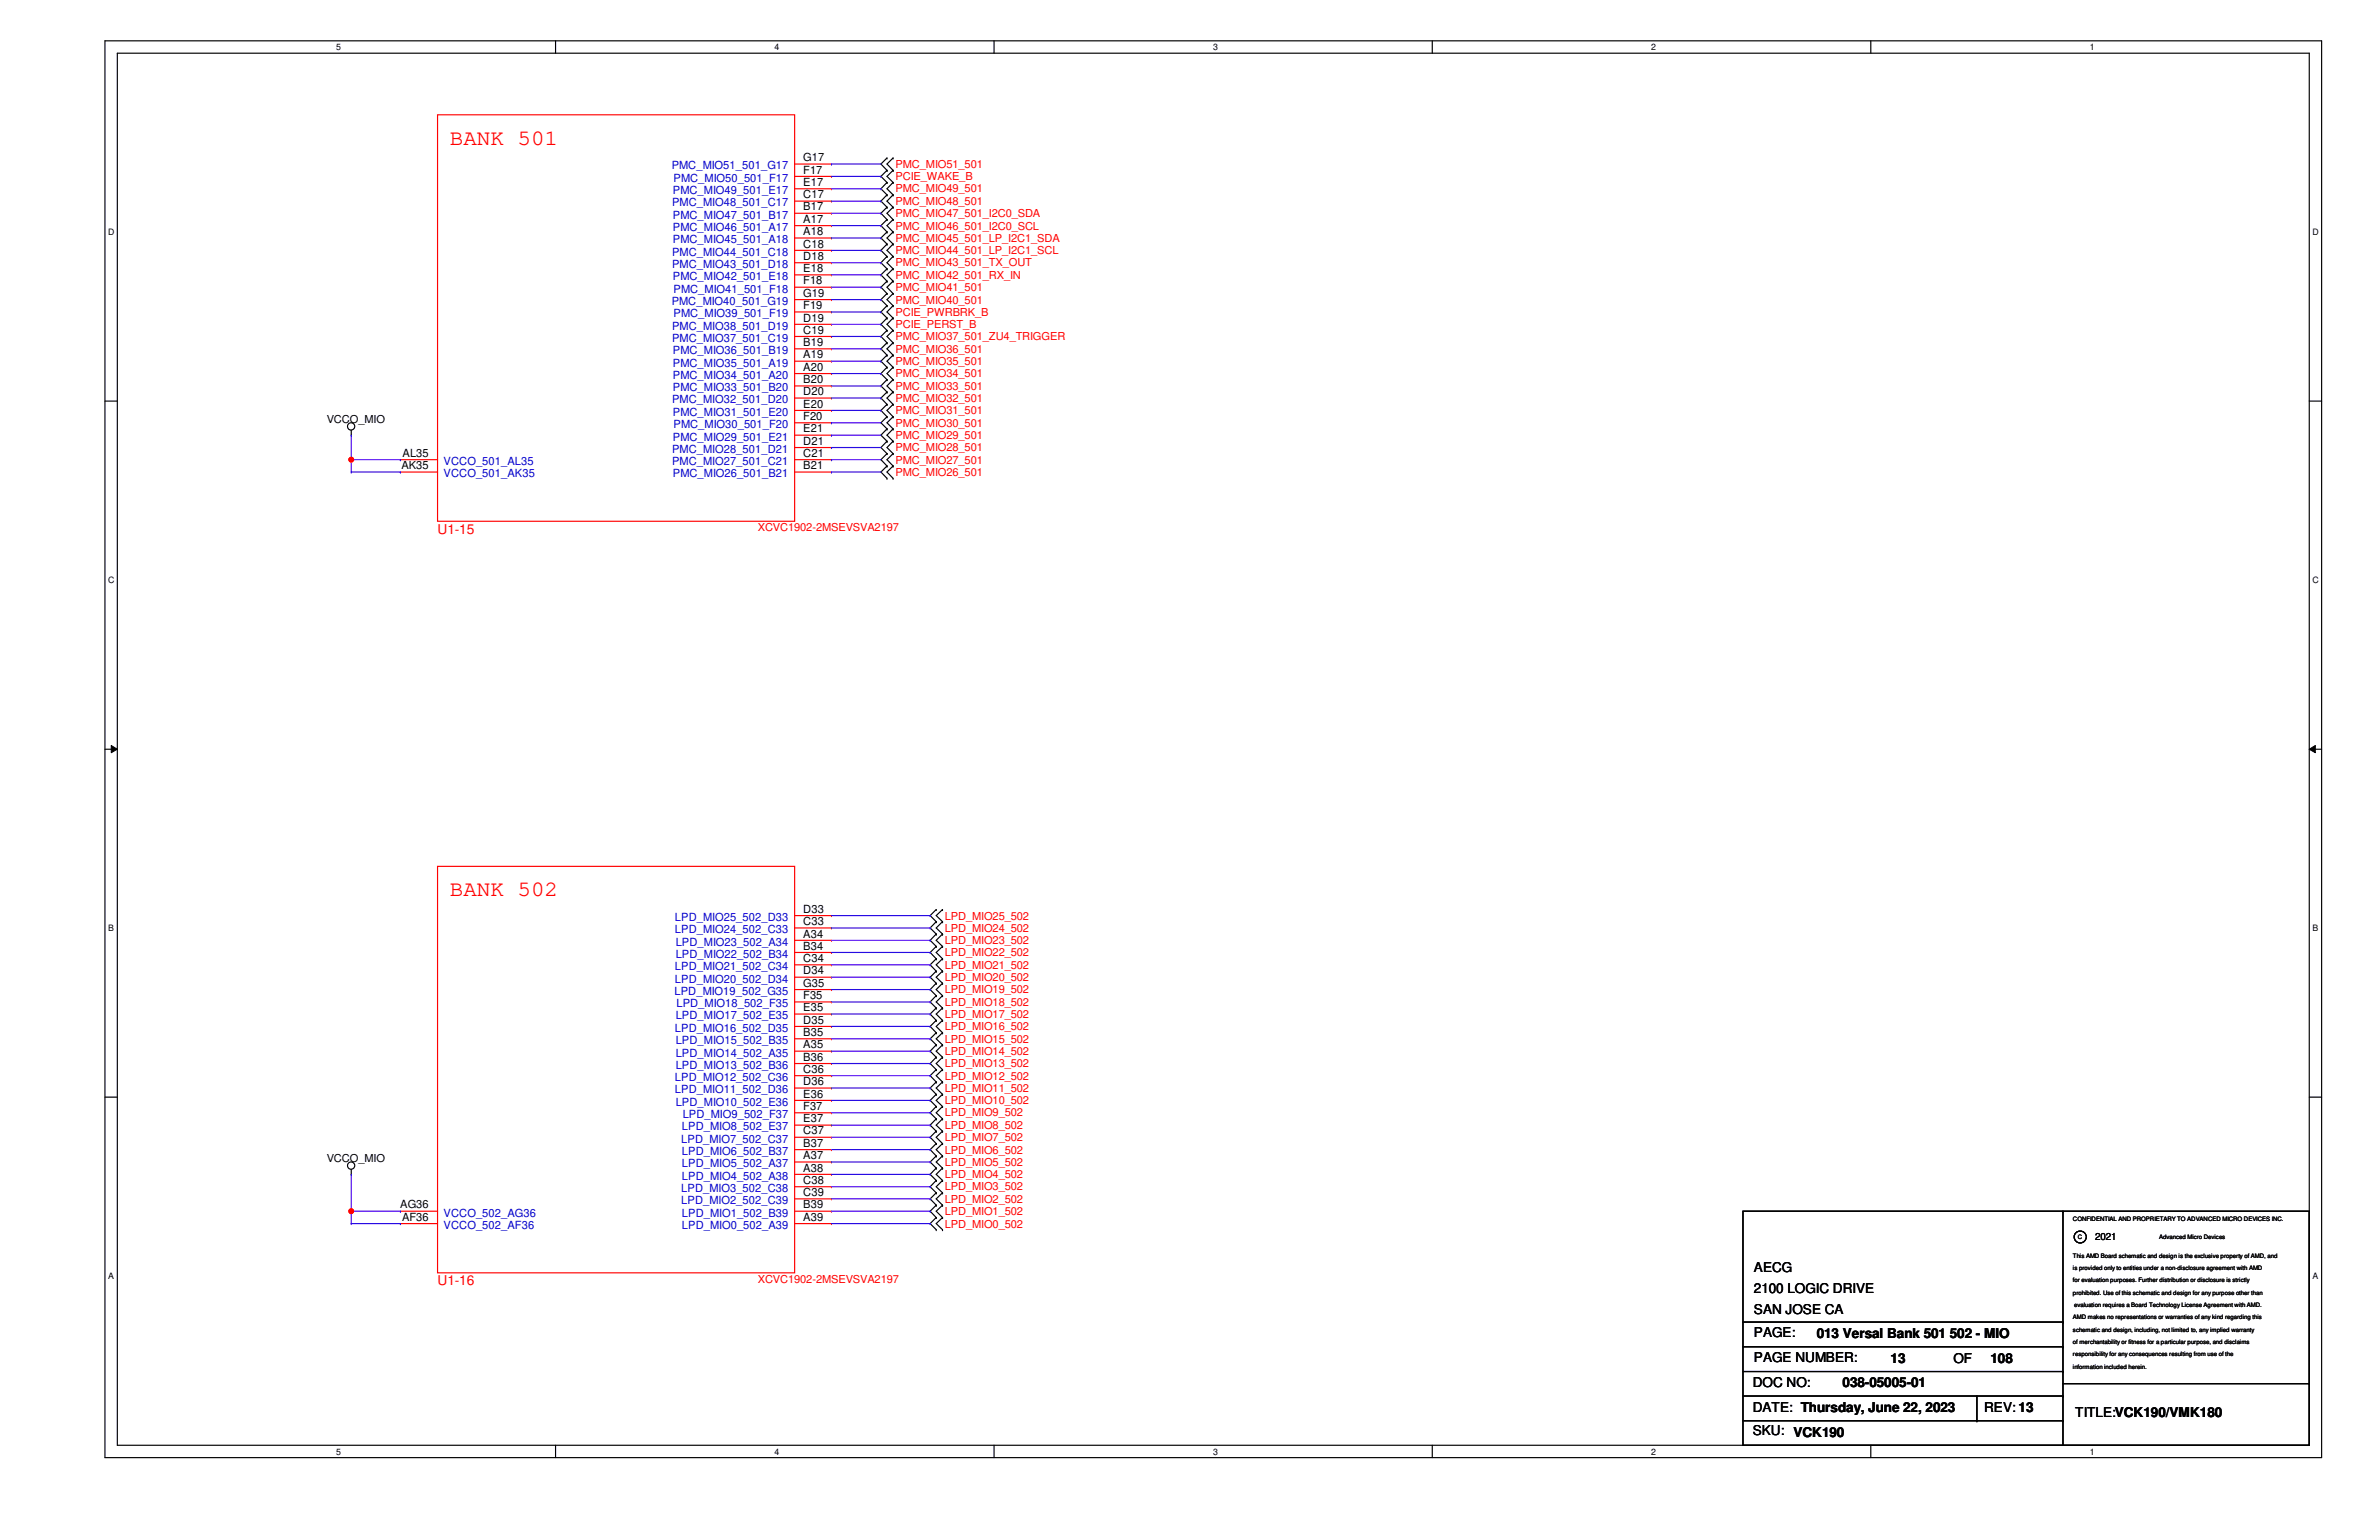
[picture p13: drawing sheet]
<svg xmlns="http://www.w3.org/2000/svg" width="432mm" height="279mm" viewBox="0 0 432 279" stroke-linecap="round" stroke-linejoin="round" font-family="sans-serif">
<defs><g id="words">
<g font-size="4" fill="#f00">
<text x="81.7" y="26.3">BANK 501</text>
<text x="81.7" y="162.6">BANK 502</text>
</g>
<g font-size="2.5" fill="#f00">
<text x="79.4" y="96.8">U1-15</text>
<text x="79.4" y="233.2">U1-16</text>
</g>
<g font-size="2.5">
<text x="318.3" y="230.7">AECG</text>
<text x="318.3" y="234.5">2100 LOGIC DRIVE</text>
<text x="318.3" y="238.3">SAN JOSE CA</text>
<text x="318.3" y="242.6">PAGE:</text>
<text x="329.7" y="242.8">013 Versal Bank 501 502 - MIO</text>
<text x="318.1" y="251.7">DOC NO:</text>
<text x="318.3" y="247.1">PAGE NUMBER:</text>
<text x="334.4" y="251.7">038-05005-01</text>
<text x="343.2" y="247.3">13</text>
<text x="354.5" y="247.3">OF</text>
<text x="361.3" y="247.3">108</text>
<text x="318.1" y="256.2">DATE: Thursday, June 22, 2023</text>
<text x="360.1" y="256.2">REV: 13</text>
<text x="376.7" y="257.1">TITLE:VCK190/VMK180</text>
<text x="318.1" y="260.4">SKU: VCK190</text>
</g>
<g font-size="2">
<text x="145.8" y="29.3">G17</text>
<text x="145.8" y="31.5">F17</text>
<text x="145.8" y="33.7">E17</text>
<text x="145.8" y="36">C17</text>
<text x="145.8" y="38.2">B17</text>
<text x="145.8" y="40.4">A17</text>
<text x="145.8" y="42.7">A18</text>
<text x="145.8" y="44.9">C18</text>
<text x="145.8" y="47.2">D18</text>
<text x="145.8" y="49.4">E18</text>
<text x="145.8" y="51.6">F18</text>
<text x="145.8" y="53.8">G19</text>
<text x="145.8" y="56.1">F19</text>
<text x="145.8" y="58.3">D19</text>
<text x="145.8" y="60.5">C19</text>
<text x="145.8" y="62.8">B19</text>
<text x="145.8" y="65">A19</text>
<text x="145.8" y="67.3">A20</text>
<text x="145.8" y="69.5">B20</text>
<text x="145.8" y="71.7">D20</text>
<text x="59.3" y="76.7">VCCO_MIO</text>
<text x="145.8" y="74">E20</text>
<text x="145.8" y="76.2">F20</text>
<text x="73.1" y="82.9">AL35</text>
<text x="145.8" y="78.4">E21</text>
<text x="145.8" y="80.7">D21</text>
<text x="145.8" y="82.9">C21</text>
<text x="72.9" y="85.1">AK35</text>
<text x="145.8" y="85.1">B21</text>
<text x="145.8" y="165.6">D33</text>
<text x="145.8" y="167.9">C33</text>
<text x="145.8" y="170.1">A34</text>
<text x="145.8" y="172.3">B34</text>
<text x="145.8" y="174.5">C34</text>
<text x="145.8" y="176.8">D34</text>
<text x="145.8" y="179">G35</text>
<text x="145.8" y="181.3">F35</text>
<text x="145.8" y="183.5">E35</text>
<text x="145.8" y="185.7">D35</text>
<text x="145.8" y="188">B35</text>
<text x="145.8" y="190.2">A35</text>
<text x="145.8" y="192.4">B36</text>
<text x="145.8" y="194.6">C36</text>
<text x="145.8" y="196.9">D36</text>
<text x="145.8" y="199.1">E36</text>
<text x="145.8" y="201.4">F37</text>
<text x="145.8" y="203.6">E37</text>
<text x="145.8" y="205.8">C37</text>
<text x="145.8" y="208.1">B37</text>
<text x="59.3" y="210.9">VCCO_MIO</text>
<text x="145.8" y="210.3">A37</text>
<text x="145.8" y="212.6">A38</text>
<text x="145.8" y="214.8">C38</text>
<text x="72.6" y="219.2">AG36</text>
<text x="73" y="221.5">AF36</text>
<text x="145.8" y="217">C39</text>
<text x="145.8" y="219.2">B39</text>
<text x="145.8" y="221.5">A39</text>
</g>
<g font-size="2" fill="#00c">
<text x="121.9" y="30.7">PMC_MIO51_501_G17</text>
<text x="122.1" y="35.2">PMC_MIO49_501_E17</text>
<text x="122.3" y="33">PMC_MIO50_501_F17</text>
<text x="122" y="37.5">PMC_MIO48_501_C17</text>
<text x="122.1" y="39.7">PMC_MIO47_501_B17</text>
<text x="122.1" y="41.9">PMC_MIO46_501_A17</text>
<text x="122" y="46.4">PMC_MIO44_501_C18</text>
<text x="122.1" y="44.2">PMC_MIO45_501_A18</text>
<text x="122" y="48.6">PMC_MIO43_501_D18</text>
<text x="122.1" y="50.8">PMC_MIO42_501_E18</text>
<text x="122.3" y="53.1">PMC_MIO41_501_F18</text>
<text x="121.9" y="55.3">PMC_MIO40_501_G19</text>
<text x="122" y="59.8">PMC_MIO38_501_D19</text>
<text x="122.3" y="57.6">PMC_MIO39_501_F19</text>
<text x="122" y="62">PMC_MIO37_501_C19</text>
<text x="122.1" y="64.3">PMC_MIO36_501_B19</text>
<text x="122.1" y="66.5">PMC_MIO35_501_A19</text>
<text x="122.1" y="68.7">PMC_MIO34_501_A20</text>
<text x="122.1" y="71">PMC_MIO33_501_B20</text>
<text x="122" y="73.2">PMC_MIO32_501_D20</text>
<text x="122.1" y="75.4">PMC_MIO31_501_E20</text>
<text x="122.3" y="77.7">PMC_MIO30_501_F20</text>
<text x="122" y="82.2">PMC_MIO28_501_D21</text>
<text x="122.1" y="79.9">PMC_MIO29_501_E21</text>
<text x="80.5" y="84.4">VCCO_501_AL35</text>
<text x="80.5" y="86.6">VCCO_501_AK35</text>
<text x="122" y="84.4">PMC_MIO27_501_C21</text>
<text x="122.1" y="86.6">PMC_MIO26_501_B21</text>
<text x="122.5" y="167.1">LPD_MIO25_502_D33</text>
<text x="122.5" y="169.3">LPD_MIO24_502_C33</text>
<text x="122.6" y="171.6">LPD_MIO23_502_A34</text>
<text x="122.6" y="173.8">LPD_MIO22_502_B34</text>
<text x="122.5" y="176">LPD_MIO21_502_C34</text>
<text x="122.5" y="178.3">LPD_MIO20_502_D34</text>
<text x="122.4" y="180.5">LPD_MIO19_502_G35</text>
<text x="122.6" y="185">LPD_MIO17_502_E35</text>
<text x="122.8" y="182.8">LPD_MIO18_502_F35</text>
<text x="122.5" y="187.2">LPD_MIO16_502_D35</text>
<text x="122.6" y="189.4">LPD_MIO15_502_B35</text>
<text x="122.6" y="191.7">LPD_MIO14_502_A35</text>
<text x="122.5" y="196.1">LPD_MIO12_502_C36</text>
<text x="122.6" y="193.9">LPD_MIO13_502_B36</text>
<text x="122.5" y="198.4">LPD_MIO11_502_D36</text>
<text x="122.6" y="200.6">LPD_MIO10_502_E36</text>
<text x="123.9" y="202.9">LPD_MIO9_502_F37</text>
<text x="123.7" y="207.3">LPD_MIO7_502_C37</text>
<text x="123.8" y="205.1">LPD_MIO8_502_E37</text>
<text x="123.8" y="209.5">LPD_MIO6_502_B37</text>
<text x="123.8" y="211.8">LPD_MIO5_502_A37</text>
<text x="123.8" y="214">LPD_MIO4_502_A38</text>
<text x="80.5" y="220.7">VCCO_502_AG36</text>
<text x="123.7" y="216.3">LPD_MIO3_502_C38</text>
<text x="123.7" y="218.5">LPD_MIO2_502_C39</text>
<text x="123.8" y="220.7">LPD_MIO1_502_B39</text>
<text x="80.5" y="223">VCCO_502_AF36</text>
<text x="123.8" y="223">LPD_MIO0_502_A39</text>
</g>
<g font-size="2" fill="#f00">
<text x="162.6" y="30.5">PMC_MIO51_501</text>
<text x="162.6" y="34.9">PMC_MIO49_501</text>
<text x="162.6" y="32.7">PCIE_WAKE_B</text>
<text x="162.6" y="37.2">PMC_MIO48_501</text>
<text x="162.6" y="39.4">PMC_MIO47_501_I2C0_SDA</text>
<text x="162.6" y="41.7">PMC_MIO46_501_I2C0_SCL</text>
<text x="162.6" y="43.9">PMC_MIO45_501_LP_I2C1_SDA</text>
<text x="162.6" y="46.1">PMC_MIO44_501_LP_I2C1_SCL</text>
<text x="162.6" y="48.3">PMC_MIO43_501_TX_OUT</text>
<text x="162.6" y="50.6">PMC_MIO42_501_RX_IN</text>
<text x="162.6" y="52.8">PMC_MIO41_501</text>
<text x="162.6" y="55.1">PMC_MIO40_501</text>
<text x="162.6" y="59.5">PCIE_PERST_B</text>
<text x="162.6" y="57.3">PCIE_PWRBRK_B</text>
<text x="162.6" y="61.8">PMC_MIO37_501_ZU4_TRIGGER</text>
<text x="162.6" y="64">PMC_MIO36_501</text>
<text x="162.6" y="66.3">PMC_MIO35_501</text>
<text x="162.6" y="68.5">PMC_MIO34_501</text>
<text x="162.6" y="70.7">PMC_MIO33_501</text>
<text x="162.6" y="72.9">PMC_MIO32_501</text>
<text x="162.6" y="75.2">PMC_MIO31_501</text>
<text x="162.6" y="77.4">PMC_MIO30_501</text>
<text x="162.6" y="79.6">PMC_MIO29_501</text>
<text x="162.6" y="81.9">PMC_MIO28_501</text>
<text x="162.6" y="84.1">PMC_MIO27_501</text>
<text x="162.6" y="86.4">PMC_MIO26_501</text>
<text x="137.5" y="96.4">XCVC1902-2MSEVSVA2197</text>
<text x="171.5" y="166.8">LPD_MIO25_502</text>
<text x="171.5" y="169">LPD_MIO24_502</text>
<text x="171.5" y="171.3">LPD_MIO23_502</text>
<text x="171.5" y="173.5">LPD_MIO22_502</text>
<text x="171.5" y="175.8">LPD_MIO21_502</text>
<text x="171.5" y="178">LPD_MIO20_502</text>
<text x="171.5" y="180.2">LPD_MIO19_502</text>
<text x="171.5" y="182.5">LPD_MIO18_502</text>
<text x="171.5" y="184.7">LPD_MIO17_502</text>
<text x="171.5" y="186.9">LPD_MIO16_502</text>
<text x="171.5" y="189.2">LPD_MIO15_502</text>
<text x="171.5" y="191.4">LPD_MIO14_502</text>
<text x="171.5" y="193.6">LPD_MIO13_502</text>
<text x="171.5" y="195.9">LPD_MIO12_502</text>
<text x="171.5" y="198.1">LPD_MIO11_502</text>
<text x="171.5" y="200.4">LPD_MIO10_502</text>
<text x="171.5" y="202.6">LPD_MIO9_502</text>
<text x="171.5" y="204.8">LPD_MIO8_502</text>
<text x="171.5" y="207.1">LPD_MIO7_502</text>
<text x="171.5" y="209.3">LPD_MIO6_502</text>
<text x="171.5" y="211.5">LPD_MIO5_502</text>
<text x="171.5" y="213.7">LPD_MIO4_502</text>
<text x="171.5" y="216">LPD_MIO3_502</text>
<text x="171.5" y="218.2">LPD_MIO2_502</text>
<text x="171.5" y="220.5">LPD_MIO1_502</text>
<text x="171.5" y="222.7">LPD_MIO0_502</text>
<text x="137.5" y="232.7">XCVC1902-2MSEVSVA2197</text>
</g>
<text font-size="1.8" x="380.3" y="225">2021</text>
<g font-size="1.6">
<text x="61" y="9.1">5</text>
<text x="140.6" y="9.1">4</text>
<text x="220.2" y="9.1">3</text>
<text x="299.7" y="9.1">2</text>
<text x="379.3" y="9.1">1</text>
<text x="19.6" y="42.6">D</text>
<text x="419.7" y="42.6">D</text>
<text x="19.6" y="105.7">C</text>
<text x="419.7" y="105.7">C</text>
<text x="19.6" y="168.9">B</text>
<text x="419.7" y="168.9">B</text>
<text x="19.6" y="232">A</text>
<text x="419.7" y="232">A</text>
<text x="61" y="263.9">5</text>
<text x="140.6" y="263.9">4</text>
<text x="220.2" y="263.9">3</text>
<text x="299.7" y="263.9">2</text>
<text x="379.3" y="263.9">1</text>
</g>
<g font-size="1.1">
<text x="376.3" y="221.5">CONFIDENTIAL AND PROPRIETARY TO ADVANCED MICRO DEVICES INC.</text>
<text x="377.1" y="224.8">C</text>
<text x="391.9" y="224.8">Advanced Micro Devices</text>
<text x="376.3" y="232.7">for evaluation purposes. Further distribution or disclosure is strictly</text>
<text x="376.3" y="230.4">is provided only to entities under a non-disclosure agreement with AMD</text>
<text x="376.3" y="228.2">This AMD Board schematic and design is the exclusive property of AMD, and</text>
<text x="376.3" y="234.9">prohibited. Use of this schematic and design for any purpose other than</text>
<text x="376.3" y="239.4">AMD makes no representations or warranties of any kind regarding this</text>
<text x="376.5" y="237.2">evaluation requires a Board Technology License Agreement with AMD.</text>
<text x="376.3" y="241.6">schematic and design, including, not limited to, any implied warranty</text>
<text x="376.3" y="243.8">of merchantability or fitness for a particular purpose, and disclaims</text>
<text x="376.3" y="246.1">responsibility for any consequences resulting from use of the</text>
<text x="376.3" y="248.3">information included herein.</text>
</g>
</g></defs>
<path d="M19.1 7.4h402.3v257.1h-402.3zM21.3 9.7h397.8v252.5h-397.8z" fill="none" stroke="#000" stroke-width=".21"/>
<g fill="#fff">
<path d="M61 7.7h.9v1.7h-.9z"/>
<path d="M61 262.5h.9v1.7h-.9z"/>
</g>
<path d="M100.8 7.4v2.3M100.8 262.2v2.3" fill="none" stroke="#000" stroke-width=".21"/>
<g fill="#fff">
<path d="M140.6 7.7h.9v1.7h-.9z"/>
<path d="M140.6 262.5h.9v1.7h-.9z"/>
</g>
<path d="M180.4 7.4v2.3M180.4 262.2v2.3" fill="none" stroke="#000" stroke-width=".21"/>
<g fill="#fff">
<path d="M220.2 7.7h.9v1.7h-.9z"/>
<path d="M220.2 262.5h.9v1.7h-.9z"/>
</g>
<path d="M260 7.4v2.3M260 262.2v2.3" fill="none" stroke="#000" stroke-width=".21"/>
<g fill="#fff">
<path d="M299.7 7.7h.9v1.7h-.9z"/>
<path d="M299.7 262.5h.9v1.7h-.9z"/>
</g>
<path d="M339.6 7.4v2.3M339.6 262.2v2.3" fill="none" stroke="#000" stroke-width=".21"/>
<g fill="#fff">
<path d="M379.3 7.7h.9v1.7h-.9z"/>
<path d="M379.3 262.5h.9v1.7h-.9z"/>
<path d="M19.6 41.2h1.2v1.8h-1.2z"/>
<path d="M419.7 41.2h1.2v1.8h-1.2z"/>
<path d="M19.6 104.3h1.2v1.8h-1.2z"/>
<path d="M419.7 104.3h1.2v1.8h-1.2z"/>
</g>
<path d="M19.1 72.8h2.2M419.1 72.8h2.3" fill="none" stroke="#000" stroke-width=".21"/>
<g fill="#fff">
<path d="M19.6 167.5h1.1v1.7h-1.1z"/>
<path d="M419.7 167.5h1.1v1.7h-1.1z"/>
</g>
<path d="M19.1 135.9h2.2M419.1 135.9h2.3" fill="none" stroke="#000" stroke-width=".21"/>
<path d="M20.2 135.3l1.1 .6-1.1 .7zM419.1 135.9l1.1-.6v1.3z" fill="#000"/>
<path d="M20.2 135.3l1.1 .6-1.1 .7zM419.1 135.9l1.1-.6v1.3z" fill="none" stroke="#000" stroke-width=".18"/>
<g fill="#fff">
<path d="M19.6 230.6h1.1v1.8h-1.1z"/>
<path d="M419.7 230.6h1.1v1.8h-1.1z"/>
</g>
<g fill="none" stroke="#000" stroke-width=".21">
<path d="M161 28.7h.1M161 30.9h.1M161 33.1h.1M161 35.3h.1M161 37.6h.1M161 39.8h.1M161 28.7l-1.1 1.1 1.1 1.1M161 33.1l-1.1 1.1 1.1 1.1M161 35.3l-1.1 1.2 1.1 1.1M161 37.6l-1.1 1.1 1.1 1.1M161 39.8l-1.1 1.1 1.1 1.2M161 30.9l-1.1 1.1 1.1 1.1"/>
<path d="M162.1 30.9h.1M162.1 28.7h.1M162.1 35.3h.1M162.1 33.1h.1M162.1 37.6h.1M162.1 39.8h.1M162.1 28.7l-1.1 1.1 1.1 1.1M162.1 33.1l-1.1 1.1 1.1 1.1M162.1 35.3l-1.1 1.2 1.1 1.1M162.1 37.6l-1.1 1.1 1.1 1.1M162.1 39.8l-1.1 1.1 1.1 1.2M162.1 30.9l-1.1 1.1 1.1 1.1"/>
<path d="M161 42.1h.1M161 44.3h.1M161 46.5h.1M161 48.8h.1M161 51h.1M161 53.3h.1M161 55.5h.1M161 59.9h.1M161 57.7h.1M161 42.1l-1.1 1.1 1.1 1.1M161 44.3l-1.1 1.1 1.1 1.1M161 46.5l-1.1 1.2 1.1 1.1"/>
<path d="M161 48.8l-1.1 1.1 1.1 1.1M161 51l-1.1 1.1 1.1 1.2M161 53.3l-1.1 1.1 1.1 1.1M161 59.9l-1.1 1.1 1.1 1.2M161 57.7l-1.1 1.1 1.1 1.1M161 55.5l-1.1 1.1 1.1 1.1M162.1 42.1h.1M162.1 44.3h.1M162.1 46.5h.1M162.1 48.8h.1M162.1 51h.1M162.1 53.3h.1"/>
<path d="M162.1 55.5h.1M162.1 59.9h.1M162.1 57.7h.1M162.1 42.1l-1.1 1.1 1.1 1.1M162.1 44.3l-1.1 1.1 1.1 1.1M162.1 46.5l-1.1 1.2 1.1 1.1M162.1 48.8l-1.1 1.1 1.1 1.1M162.1 51l-1.1 1.1 1.1 1.2M162.1 53.3l-1.1 1.1 1.1 1.1M162.1 59.9l-1.1 1.1 1.1 1.2M162.1 57.7l-1.1 1.1 1.1 1.1M162.1 55.5l-1.1 1.1 1.1 1.1"/>
<path d="M63.8 79h.1M63.8 78.1v.9M161 62.2h.1M161 64.4h.1M161 66.6h.1M161 68.9h.1M161 71.1h.1M161 73.4h.1M161 75.6h.1M161 77.8h.1M161 62.2l-1.1 1.1 1.1 1.1M161 64.4l-1.1 1.1 1.1 1.1"/>
<path d="M161 66.6l-1.1 1.2 1.1 1.1M161 68.9l-1.1 1.1 1.1 1.1M161 71.1l-1.1 1.1 1.1 1.2M161 73.4l-1.1 1.1 1.1 1.1M161 75.6l-1.1 1.1 1.1 1.1M161 77.8l-1.1 1.2 1.1 1.1M162.1 62.2h.1M162.1 64.4h.1M162.1 66.6h.1M162.1 68.9h.1M162.1 71.1h.1M162.1 73.4h.1"/>
<path d="M162.1 75.6h.1M162.1 77.8h.1M162.1 62.2l-1.1 1.1 1.1 1.1M162.1 64.4l-1.1 1.1 1.1 1.1M162.1 66.6l-1.1 1.2 1.1 1.1M162.1 68.9l-1.1 1.1 1.1 1.1M162.1 71.1l-1.1 1.1 1.1 1.2M162.1 73.4l-1.1 1.1 1.1 1.1M162.1 75.6l-1.1 1.1 1.1 1.1M162.1 77.8l-1.1 1.2 1.1 1.1M161 80.1h.1M161 82.3h.1"/>
<path d="M161 84.5h.1M161 86.8h.1M161 80.1l-1.1 1.1 1.1 1.1M161 82.3l-1.1 1.1 1.1 1.1M161 84.5l-1.1 1.1 1.1 1.2M162.1 80.1h.1M162.1 82.3h.1M162.1 84.5h.1M162.1 86.8h.1M162.1 80.1l-1.1 1.1 1.1 1.1M162.1 82.3l-1.1 1.1 1.1 1.1M162.1 84.5l-1.1 1.1 1.1 1.2"/>
<path d="M169.9 165h.1M169.9 167.2h.1M169.9 169.5h.1M169.9 171.7h.1M169.9 173.9h.1M169.9 176.2h.1M169.9 178.4h.1M169.9 165l-1.1 1.1 1.1 1.1M169.9 167.2l-1.1 1.2 1.1 1.1M169.9 169.5l-1.1 1.1 1.1 1.1M169.9 171.7l-1.1 1.1 1.1 1.1M169.9 173.9l-1.1 1.1 1.1 1.2"/>
<path d="M169.9 176.2l-1.1 1.1 1.1 1.1M169.9 178.4l-1.1 1.1 1.1 1.1M171.1 167.2h.1M171.1 165h.1M171.1 169.5h.1M171.1 171.7h.1M171.1 173.9h.1M171.1 176.2h.1M171.1 178.4h.1M171.1 165l-1.2 1.1 1.2 1.1M171.1 167.2l-1.2 1.2 1.2 1.1M171.1 169.5l-1.2 1.1 1.2 1.1"/>
<path d="M171.1 171.7l-1.2 1.1 1.2 1.1M171.1 173.9l-1.2 1.1 1.2 1.2M171.1 176.2l-1.2 1.1 1.2 1.1M171.1 178.4l-1.2 1.1 1.2 1.1M19.1 199.1h2.2M169.9 180.6h.1M169.9 182.9h.1M169.9 185.1h.1M169.9 187.4h.1M169.9 189.6h.1M169.9 191.8h.1M169.9 194.1h.1"/>
<path d="M169.9 196.3h.1M169.9 198.5h.1M169.9 180.6l-1.1 1.2 1.1 1.1M169.9 182.9l-1.1 1.1 1.1 1.1M169.9 185.1l-1.1 1.1 1.1 1.2M169.9 187.4l-1.1 1.1 1.1 1.1M169.9 189.6l-1.1 1.1 1.1 1.1M169.9 191.8l-1.1 1.2 1.1 1.1M169.9 194.1l-1.1 1.1 1.1 1.1M169.9 196.3l-1.1 1.1 1.1 1.1M169.9 198.5l-1.1 1.1 1.1 1.1M171.1 180.6h.1"/>
<path d="M171.1 182.9h.1M171.1 185.1h.1M171.1 187.4h.1M171.1 189.6h.1M171.1 191.8h.1M171.1 194.1h.1M171.1 196.3h.1M171.1 198.5h.1M171.1 180.6l-1.2 1.2 1.2 1.1M171.1 182.9l-1.2 1.1 1.2 1.1M171.1 185.1l-1.2 1.1 1.2 1.2M171.1 187.4l-1.2 1.1 1.2 1.1"/>
<path d="M171.1 189.6l-1.2 1.1 1.2 1.1M171.1 191.8l-1.2 1.2 1.2 1.1M171.1 194.1l-1.2 1.1 1.2 1.1M171.1 196.3l-1.2 1.1 1.2 1.1M171.1 198.5l-1.2 1.1 1.2 1.1M419.1 199.1h2.3M63.8 213.1h.1M63.8 212.2v.9M169.9 200.7h.1M169.9 203h.1M169.9 205.2h.1M169.9 207.5h.1"/>
<path d="M169.9 209.7h.1M169.9 211.9h.1M169.9 214.2h.1M169.9 216.4h.1M169.9 218.7h.1M169.9 200.7l-1.1 1.2 1.1 1.1M169.9 203l-1.1 1.1 1.1 1.1M169.9 205.2l-1.1 1.1 1.1 1.2M169.9 207.5l-1.1 1.1 1.1 1.1M169.9 209.7l-1.1 1.1 1.1 1.1M169.9 211.9l-1.1 1.2 1.1 1.1M169.9 214.2l-1.1 1.1 1.1 1.1"/>
<path d="M169.9 216.4l-1.1 1.1 1.1 1.2M169.9 218.7l-1.1 1.1 1.1 1.1M171.1 200.7h.1M171.1 203h.1M171.1 205.2h.1M171.1 207.5h.1M171.1 209.7h.1M171.1 211.9h.1M171.1 214.2h.1M171.1 216.4h.1M171.1 218.7h.1M171.1 200.7l-1.2 1.2 1.2 1.1"/>
<path d="M171.1 203l-1.2 1.1 1.2 1.1M171.1 205.2l-1.2 1.1 1.2 1.2M171.1 207.5l-1.2 1.1 1.2 1.1M171.1 209.7l-1.2 1.1 1.2 1.1M171.1 211.9l-1.2 1.2 1.2 1.1M171.1 214.2l-1.2 1.1 1.2 1.1M171.1 216.4l-1.2 1.1 1.2 1.2M171.1 218.7l-1.2 1.1 1.2 1.1M316.4 219.8h102.7v42.4h-102.7zM374.4 219.8h.1M374.4 219.8v42.4M169.9 220.9h.1"/>
<path d="M169.9 223.1h.1M169.9 220.9l-1.1 1.1 1.1 1.1M171.1 220.9h.1M171.1 223.1h.1M171.1 220.9l-1.2 1.1 1.2 1.1M316.4 239.9h58M374.4 239.9h.1M316.4 244.3h58M316.4 248.8h58M316.4 253.3h58M316.4 257.8h58M358.8 257.8h.1"/>
<path d="M358.8 253.3v4.5M374.4 244.3h.1M374.4 248.8h.1M374.4 253.3h.1M374.4 257.8h.1M374.4 251h44.7M419.1 251h.1"/>
<circle cx="63.7" cy="77.4" r=".66"/>
<circle cx="63.7" cy="211.5" r=".66"/>
<circle cx="377.6" cy="224.4" r="1.09"/>
</g>
<g fill="none" stroke="#f00" stroke-width=".21">
<path d="M79.4 20.8h64.8v73.8h-64.8zM144.2 29.8h6.7M144.2 32h6.7M144.2 34.2h6.7M144.2 36.5h6.7M144.2 38.7h6.7M150.9 29.8h.1M150.9 32h.1M150.9 34.2h.1M150.9 36.5h.1M150.9 38.7h.1M144.2 40.9h6.7"/>
<path d="M144.2 43.2h6.7M144.2 45.4h6.7M144.2 47.7h6.7M144.2 49.9h6.7M144.2 52.1h6.7M144.2 54.4h6.7M144.2 56.6h6.7M144.2 58.8h6.7M150.9 40.9h.1M150.9 43.2h.1M150.9 45.4h.1M150.9 47.7h.1"/>
<path d="M150.9 49.9h.1M150.9 52.1h.1M150.9 54.4h.1M150.9 56.6h.1M150.9 58.8h.1M144.2 61h6.7M144.2 63.3h6.7M144.2 65.5h6.7M144.2 67.8h6.7M144.2 70h6.7M144.2 72.2h6.7M144.2 74.5h6.7"/>
<path d="M144.2 76.7h6.7M144.2 79h6.7M150.9 61h.1M150.9 63.3h.1M150.9 65.5h.1M150.9 67.8h.1M150.9 70h.1M150.9 72.2h.1M150.9 74.5h.1M150.9 76.7h.1M150.9 79h.1M72.7 83.4h.1"/>
<path d="M72.7 85.6h.1M72.7 83.4h6.7M72.7 85.6h6.7M144.2 83.4h6.7M144.2 85.6h6.7M144.2 81.2h6.7M150.9 81.2h.1M150.9 83.4h.1M150.9 85.6h.1M79.4 157.2h64.8v73.7h-64.8zM144.2 166.1h6.7M144.2 168.4h6.7"/>
<path d="M144.2 170.6h6.7M144.2 172.8h6.7M144.2 175h6.7M144.2 177.3h6.7M144.2 179.5h6.7M150.9 166.1h.1M150.9 168.4h.1M150.9 170.6h.1M150.9 172.8h.1M150.9 175h.1M150.9 177.3h.1M150.9 179.5h.1"/>
<path d="M144.2 181.8h6.7M144.2 184h6.7M144.2 186.2h6.7M144.2 188.5h6.7M144.2 190.7h6.7M144.2 193h6.7M144.2 195.2h6.7M144.2 197.4h6.7M144.2 199.6h6.7M150.9 181.8h.1M150.9 184h.1M150.9 186.2h.1"/>
<path d="M150.9 188.5h.1M150.9 190.7h.1M150.9 193h.1M150.9 195.2h.1M150.9 197.4h.1M150.9 199.6h.1M72.7 219.8h.1M72.7 219.8h6.7M144.2 219.8h6.7M144.2 201.9h6.7M144.2 204.1h6.7M144.2 206.3h6.7"/>
<path d="M144.2 208.6h6.7M144.2 210.8h6.7M144.2 213.1h6.7M144.2 215.3h6.7M144.2 217.5h6.7M150.9 201.9h.1M150.9 204.1h.1M150.9 206.3h.1M150.9 208.6h.1M150.9 210.8h.1M150.9 213.1h.1M150.9 215.3h.1"/>
<path d="M150.9 217.5h.1M150.9 219.8h.1M72.7 222h.1M72.7 222h6.7M144.2 222h6.7M150.9 222h.1"/>
</g>
<g fill="none" stroke="#4200ff" stroke-width=".21">
<path d="M150.9 29.8h.1M150.9 29.8h9M150.9 34.2h9M150.9 36.5h9M150.9 38.7h9M159.9 34.2h.1M159.9 36.5h.1M159.9 38.7h.1M150.9 40.9h9M150.9 43.2h9M150.9 45.4h9M150.9 47.7h9"/>
<path d="M150.9 49.9h9M150.9 52.1h9M150.9 54.4h9M150.9 56.6h9M150.9 58.8h9M159.9 40.9h.1M159.9 43.2h.1M159.9 45.4h.1M159.9 47.7h.1M159.9 49.9h.1M159.9 52.1h.1M159.9 54.4h.1"/>
<path d="M159.9 56.6h.1M159.9 58.8h.1M150.9 76.7h.1M150.9 79h.1M150.9 61h9M150.9 63.3h9M150.9 65.5h9M150.9 67.8h9M150.9 70h9M150.9 72.2h9M150.9 74.5h9M150.9 76.7h9"/>
<path d="M150.9 79h9M159.9 61h.1M159.9 63.3h.1M159.9 65.5h.1M159.9 67.8h.1M159.9 70h.1M159.9 72.2h.1M159.9 74.5h.1M150.9 81.2h.1M150.9 83.4h.1M150.9 85.6h.1M150.9 81.2h9"/>
<path d="M150.9 83.4h9M150.9 85.6h9M150.9 166.1h17.9M150.9 168.4h17.9M150.9 170.6h17.9M150.9 172.8h17.9M150.9 175h17.9M150.9 177.3h17.9M150.9 179.5h17.9M168.8 166.1h.1M168.8 168.4h.1M168.8 170.6h.1"/>
<path d="M168.8 172.8h.1M168.8 175h.1M168.8 177.3h.1M168.8 179.5h.1M150.9 181.8h17.9M150.9 184h17.9M150.9 186.2h17.9M150.9 188.5h17.9M150.9 190.7h17.9M150.9 193h17.9M150.9 195.2h17.9M150.9 197.4h17.9"/>
<path d="M150.9 199.6h17.9M168.8 181.8h.1M168.8 184h.1M168.8 186.2h.1M168.8 188.5h.1M168.8 190.7h.1M168.8 193h.1M168.8 195.2h.1M168.8 197.4h.1M168.8 199.6h.1M63.8 219.8h.1M63.8 219.8h8.9"/>
<path d="M63.8 213.1v6.7M72.7 219.8h.1M150.9 201.9h17.9M150.9 204.1h17.9M150.9 206.3h17.9M150.9 208.6h17.9M150.9 210.8h17.9M150.9 213.1h17.9M150.9 215.3h17.9M150.9 217.5h17.9M150.9 219.8h17.9M168.8 201.9h.1"/>
<path d="M168.8 204.1h.1M168.8 206.3h.1M168.8 208.6h.1M168.8 210.8h.1M168.8 213.1h.1M168.8 215.3h.1M168.8 217.5h.1M168.8 219.8h.1M63.8 222h8.9M72.7 222h.1M150.9 222h17.9M168.8 222h.1"/>
</g>
<circle cx="63.8" cy="219.7" r=".43" fill="#f00"/>
<circle cx="63.8" cy="219.7" r=".43" fill="none" stroke="#f00" stroke-width=".21"/>
<path d="M63.8 79v4.4M63.8 83.4h.1M63.8 83.4h8.9M72.7 83.4h.1M63.8 219.8v2.2M63.8 222h.1" fill="none" stroke="#4200ff" stroke-width=".21"/>
<circle cx="63.8" cy="83.4" r=".43" fill="#f00"/>
<circle cx="63.8" cy="83.4" r=".43" fill="none" stroke="#f00" stroke-width=".21"/>
<path d="M150.9 32h9M159.9 32h.1M63.8 85.6h.1M63.8 83.4v2.2M63.8 85.6h8.9M72.7 85.6h.1" fill="none" stroke="#4200ff" stroke-width=".21"/>
<circle cx="63.8" cy="219.7" r=".43" fill="#f00"/>
<circle cx="63.8" cy="219.7" r=".43" fill="none" stroke="#f00" stroke-width=".21"/>
<circle cx="63.8" cy="83.4" r=".43" fill="#f00"/>
<circle cx="63.8" cy="83.4" r=".43" fill="none" stroke="#f00" stroke-width=".21"/>
<use href="#words"/>
</svg>
